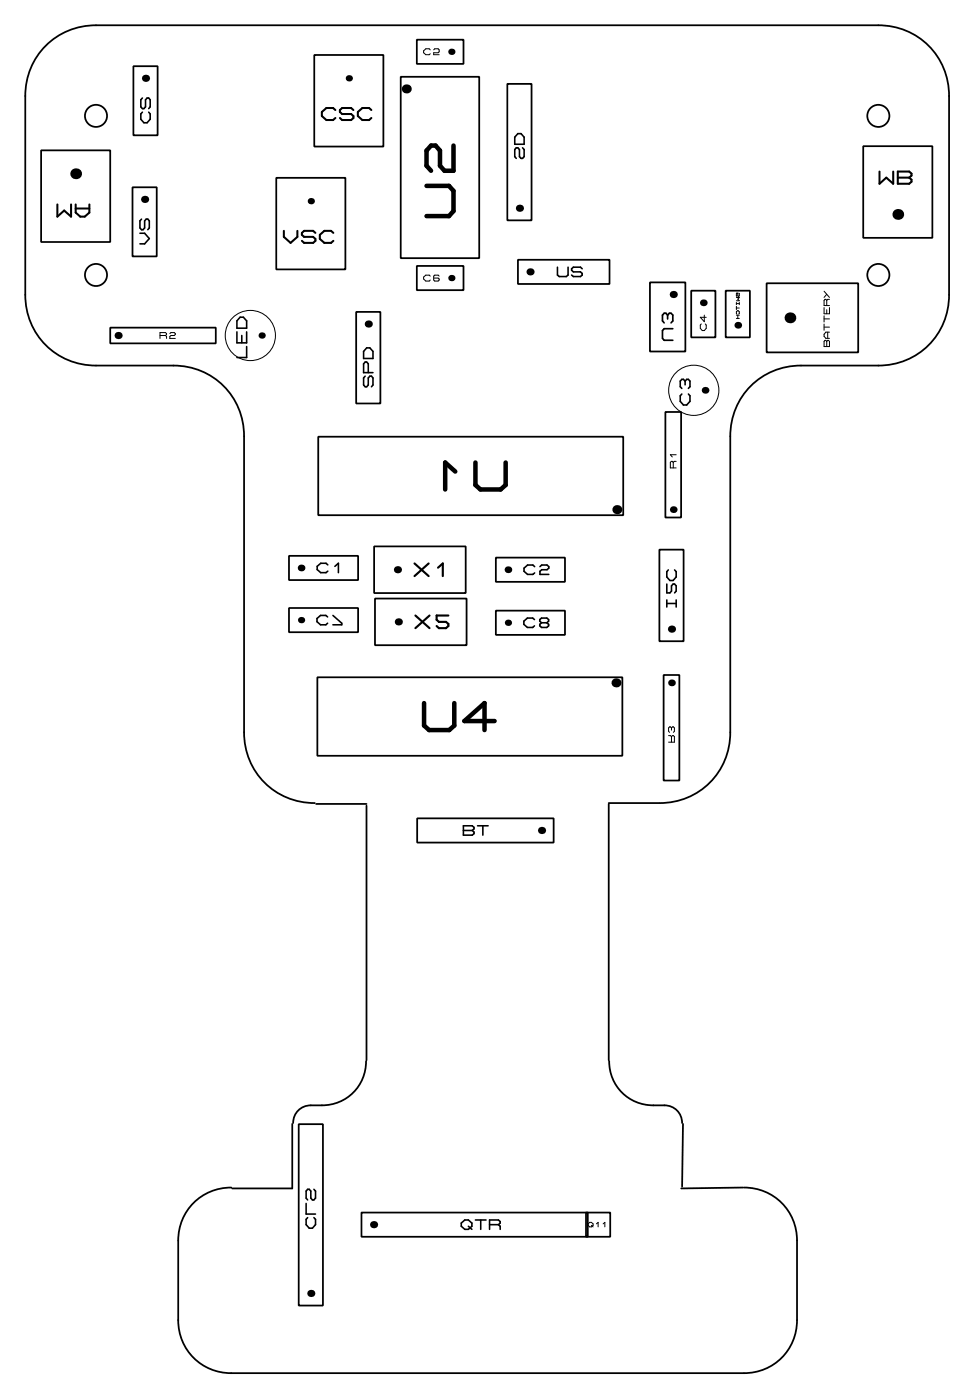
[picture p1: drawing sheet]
<svg xmlns="http://www.w3.org/2000/svg" width="110mm" height="158mm" viewBox="0 0 110 158" stroke-linecap="round" stroke-linejoin="round" font-family="sans-serif">
<g fill="none" stroke="#000" stroke-width=".2">
<path d="M4.6 17h7.9v10.4h-7.9zM15.1 7.5h2.7v7.8h-2.7zM35.5 6.2h7.9v10.4h-7.9zM45.3 8.7h8.9v20.5h-8.9zM47.1 4.5h5.3v2.7h-5.3zM57.4 9.5h2.7v15.4h-2.7zM97.6 16.5h7.9v10.4h-7.9zM12.5 37.1h11.9v1.7h-11.9zM15 21.2h2.7v7.8h-2.7zM31.2 20.1h7.9v10.4h-7.9zM40.3 35.3h2.7v10.3h-2.7zM47.1 30.1h5.3v2.7h-5.3z"/>
<path d="M58.6 29.4h10.3v2.7h-10.3zM73.5 31.9h4v7.9h-4zM78.2 32.9h2.7v5.3h-2.7zM82.1 32.9h2.7v5.3h-2.7zM86.7 32h10.4v7.9h-10.4zM36 49.4h34.5v8.9h-34.5zM75.3 46.6h1.7v11.9h-1.7zM32.7 62.9h7.8v2.7h-7.8zM32.7 68.8h7.8v2.7h-7.8zM35.9 76.6h34.5v8.9h-34.5zM42.3 61.8h10.4v5.3h-10.4zM42.4 67.7h10.4v5.3h-10.4z"/>
<path d="M56.1 63.1h7.8v2.7h-7.8zM56.1 69.1h7.8v2.7h-7.8zM74.6 62.2h2.7v10.3h-2.7zM75.1 76.4h1.7v11.9h-1.7zM35.6 90.9a7.9 7.9 0 0 1-8-8v-33.5a7.9 7.9 0 0 0-8-8h-8.7a7.9 7.9 0 0 1-8-8v-22.5a7.9 7.9 0 0 1 8-8h88.5a7.9 7.9 0 0 1 8 8v22.5a7.9 7.9 0 0 1-8 8h-8.8a7.9 7.9 0 0 0-8 8v33.5a7.9 7.9 0 0 1-8 8M35.8 91h5.7M41.5 91.2v28.8M47.2 92.6h15.4v2.7h-15.4zM68.9 91v29M68.9 90.9h5.7M26.2 134.4a5.9 5.9 0 0 0-6 6v9a5.9 5.9 0 0 0 6 6h58a5.9 5.9 0 0 0 6-6v-9a5.9 5.9 0 0 0-6-6M33.1 127.2v7.3h-6.8"/>
<path d="M33.8 127.2h2.7v20.5h-2.7zM40.9 137.2h25.6v2.7h-25.6zM41.4 120.1a4.9 4.9 0 0 1-5 5h-1.2a1.97 1.97 0 0 0-2 2M66.3 137.2h2.7v2.7h-2.7zM68.9 120.1a4.9 4.9 0 0 0 5 5h1.3a1.97 1.97 0 0 1 2 2M77.3 127.2l-.1 7.1M84.1 134.4l-7 .1"/>
<circle cx="10.9" cy="13.1" r="1.25"/>
<circle cx="99.4" cy="13.1" r="1.25"/>
<circle cx="10.9" cy="31.1" r="1.25"/>
<circle cx="99.4" cy="31.1" r="1.25"/>
</g>
<g fill="#000">
<circle cx="8.6" cy="19.7" r=".61"/>
<circle cx="16.5" cy="8.9" r=".4"/>
<circle cx="39.5" cy="8.9" r=".35"/>
<circle cx="46" cy="10.1" r=".51"/>
<circle cx="51.1" cy="5.9" r=".35"/>
<circle cx="13.4" cy="38" r=".4"/>
<circle cx="16.4" cy="22.6" r=".4"/>
<circle cx="29.6" cy="38" r=".35"/>
<circle cx="35.2" cy="22.8" r=".35"/>
<circle cx="41.7" cy="36.7" r=".4"/>
<circle cx="51.1" cy="31.5" r=".35"/>
<circle cx="58.8" cy="23.6" r=".4"/>
<circle cx="60" cy="30.8" r=".4"/>
<circle cx="76.2" cy="33.3" r=".4"/>
<circle cx="79.6" cy="34.3" r=".38"/>
<circle cx="83.5" cy="36.8" r=".38"/>
<circle cx="89.4" cy="36" r=".61"/>
<circle cx="101.6" cy="24.3" r=".61"/>
<circle cx="69.8" cy="57.7" r=".51"/>
<circle cx="76.2" cy="57.7" r=".38"/>
<circle cx="79.8" cy="44.2" r=".38"/>
<circle cx="34.1" cy="64.3" r=".38"/>
<circle cx="34.1" cy="70.2" r=".35"/>
<circle cx="45" cy="64.5" r=".4"/>
<circle cx="45.1" cy="70.4" r=".4"/>
<circle cx="57.5" cy="70.5" r=".35"/>
<circle cx="57.5" cy="64.5" r=".38"/>
<circle cx="69.7" cy="77.3" r=".51"/>
<circle cx="76" cy="77.3" r=".38"/>
<circle cx="76" cy="71.2" r=".4"/>
<circle cx="61.3" cy="94" r=".4"/>
<circle cx="42.3" cy="138.6" r=".4"/>
<circle cx="35.2" cy="146.3" r=".4"/>
</g>
<g fill="none" stroke="#000" stroke-width=".11">
<path d="M48.7 5.6l-.2-.1h-.3l-.3 .2v.3l.3 .2h.3l.2-.1M49.1 5.6l.1-.1h.4l.1 .1v.3l-.1 .1h-.5v.2h.6M18.1 38h.6M18.7 38l.1-.2-.1-.2h-.6v.7M18.7 38l.1 .1v.2M19.2 37.7l.1-.1h.4l.1 .2-.1 .2h-.4l-.1 .1v.2h.6M48.7 31.2l-.2-.1h-.3l-.3 .2v.3l.3 .2h.3l.2-.1M49.7 31.2l-.1-.1h-.4l-.1 .1v.5l.1 .1h.4l.1-.1-.1-.2h-.5M79.3 36.6l-.1 .2v.3l.2 .3h.3l.2-.3v-.3l-.1-.2M79.7 35.6v.8l-.5-.5h.7M83.3 34.2v.3M83.3 34.7v.3"/>
<path d="M83.3 33.7h.3l-.1 .1 .1 .2h-.3M83.3 34.3h.3M83.3 34.8h.3M83.3 35.7h.3M83.3 36h.3M83.3 35.5v-.2l.1-.1 .2 .1v.2M83.5 35.7v.3M83.6 33.2v.3h-.1v-.3h-.2v.3M83.6 34.2v.3M93.2 34.8v.7h.6v-.7M93.2 35.7v.7M93.2 36.7v.7"/>
<path d="M93.2 37h.6M93.2 36.1h.6M93.2 32.9l.6 .7M93.3 38.5l.2 .1 .2-.1 .1 .1v.6h-.6v-.6zM93.5 34l-.1-.1-.2 .1v.6h.6M93.5 34v.6M93.5 35v.5M93.5 38.6v.6M93.5 33.3l-.3 .3M93.6 37.6v.7M93.8 37.6h-.4l-.2 .2v.2l.2 .3h.4M93.8 33.9h-.2l-.1 .1"/>
<path d="M76.2 52.3l-.2-.1-.2 .1v.6h.7M76.2 52.3v.6M76.5 52.2h-.2l-.1 .1M76.5 51.4h-.7l.2 .3M75.6 83.2h.2l.2 .1M76 83.3l.1-.1 .2 .1v.7h-.7M76 82.4l.1-.2 .2 .2v.3l-.1 .2M76 82.4v.2M76 83.3v.7M76 82.4l-.2-.2-.2 .2v.3l.1 .2M66.5 138.5l.2-.2h.2l.2 .2v.1l-.2 .2h-.2l-.2-.2zM66.9 138.6l.2 .2"/>
<path d="M67.5 138.5l.2-.2v.5M68.2 138.5l.2-.2v.5"/>
<circle cx="28.3" cy="38" r="2.84"/>
<circle cx="78.5" cy="44.2" r="2.84"/>
</g>
<path d="M37.9 12.4l-.2-.2h-.8l-.5 .5v.4l.5 .5h.8l.2-.3M40 12.4l-.3-.2h-1l-.3 .2v.3l.3 .2h1l.3 .2v.2l-.3 .3h-1l-.3-.3M42 12.4l-.3-.2h-.7l-.5 .5v.4l.5 .5h.7l.3-.3M99.5 19.4v1.4l.8-.7 .7 .7v-1.4M101.6 19.4h1.2l.3 .2v.3l-.3 .2 .3 .2v.3l-.3 .2h-1.2zM6.5 23.1v1.4l.8-.7 .7 .7v-1.4M8.6 23.1v.9l.5 .5h.5l.5-.5v-.9M8.6 23.6h1.5M32.1 26.1v.7l.8 .7 .7-.7v-.7M35.7 26.3l-.3-.2h-1l-.3 .2v.3l.3 .2h1l.3 .2v.2l-.3 .3h-1l-.3-.3M37.7 26.3l-.3-.2h-.7l-.5 .5v.4l.5 .5h.7l.3-.3M101.6 20.1h1.2" fill="none" stroke="#000" stroke-width=".23"/>
<g fill="none" stroke="#000" stroke-width=".18">
<path d="M16.1 12.7l-.2 .2v.6l.4 .4h.3l.4-.4v-.6l-.2-.2M16.1 11.1l-.2 .2v.8l.2 .2h.2l.2-.2v-.8l.1-.2h.2l.2 .2v.8l-.2 .2M58.6 15.1h.3l.4 .4v.8h-1.1v-.8zM59.1 16.7l.2 .2v.8l-.2 .2h-.2l-.1-.2v-.8l-.2-.2h-.2l-.2 .2v.8l.2 .2M15.8 26.4h.6l.5 .6-.5 .6h-.6M16 24.8l-.2 .2v.8l.2 .2h.2l.2-.2v-.8l.1-.2h.2l.2 .2v.8l-.2 .2M26.8 37.5v1.3h1.1v-1.3M27.2 35.9h.3l.4 .4v.8h-1.1v-.8zM27.3 38v.8M27.9 39.2v1.2h-1.1M41.5 39.4h.3l.4 .4v.8h-1.1v-.8zM63.1 30.2v.9l.2 .2h.8l.2-.2v-.9"/>
<path d="M65.9 30.4l-.2-.2h-.8l-.2 .2v.2l.2 .2h.8l.2 .1v.2l-.2 .2h-.8l-.2-.2M41.3 42.6l-.2 .2v.8l.2 .2h.2l.2-.2v-.8l.1-.2h.2l.2 .2v.8l-.2 .2M41.7 42.2v-1l-.2-.2h-.2l-.2 .2v1h1.1M77.1 44.6l-.2 .2v.6l.4 .4h.4l.3-.4v-.6l-.1-.2M77.5 43.1l.2-.2h.2l.1 .2v.6l-.1 .2M77.5 43.1l-.2-.2h-.2l-.2 .2v.6l.2 .2M77.5 43.1v.4M37.1 69.8l-.2-.2h-.6l-.4 .4v.3l.4 .4h.6l.2-.2M37.1 63.9l-.2-.2h-.6l-.4 .4v.3l.4 .4h.6l.2-.2M37.7 69.6l1 .9v.2h-1M37.9 64.1l.4-.4v1.1M60.5 70.1l-.2-.2h-.6l-.4 .4v.3l.4 .4h.6l.2-.2"/>
<path d="M60.5 64.1l-.2-.2h-.6l-.4 .4v.3l.4 .4h.6l.2-.2M61.1 64.1l.2-.2h.6l.2 .2v.2l-.2 .2h-.6l-.2 .1v.4h1M61.3 70.5l-.2-.2v-.2l.2-.2h.6l.2 .2v.2l-.2 .2M61.3 70.5l-.2 .1v.2l.2 .2h.6l.2-.2v-.2l-.2-.1M61.3 70.5h.6M75.4 66.1v1h.4l.2-.2v-.6l.1-.2h.2l.2 .2v.6l-.2 .2M75.4 68.3h1.1M75.4 67.9v.8M75.6 64.5l-.2 .2v.6l.4 .4h.3l.4-.4v-.6l-.2-.2M76.5 67.9v.8M52.4 93.4h1l.2 .2v.2l-.2 .2 .2 .1v.2l-.2 .2h-1zM52.4 94h1"/>
<path d="M54 93.4h1.2M54.6 93.4v1.1M34.6 136.2v1.2h1.1M34.8 137.8l-.2 .2v.6l.4 .4h.3l.4-.4v-.6l-.2-.2M35.5 134.6l.2 .2v.8l-.2 .2h-.2l-.1-.2v-.8l-.2-.2h-.2l-.2 .2v.8l.2 .2M52.2 138.4l.4-.4h.4l.4 .4v.3l-.4 .4h-.4l-.4-.4zM53 138.7l.4 .4M53.8 138h1.2M54.4 138v1.1M55.4 138.6h1M56.4 138.6l.2-.2v-.2l-.2-.2h-1v1.1M56.4 138.6l.2 .1v.4"/>
</g>
<path d="M75.5 35.6l-.2-.2h-.2l-.2 .2v.7l.2 .2M75.5 35.6l.2-.2h.2l.2 .2v.7l-.2 .2M75.5 35.6v.5M76.1 37.2h-1l-.2 .2v.9l.2 .2h1" fill="none" stroke="#000" stroke-width=".19"/>
<path d="M51.3 16.5v2.8h-1l-.5-.6v-1.7l-.5-.5h-.5l-.6 .5v1.7l.6 .6M48.2 21h2.6l.5 .6v2.3l-.5 .5h-2.6M51.5 53.3l-1.1-1v3.1M53.8 52.3v2.6l.5 .5h2.3l.6-.5v-2.6M48 79.5v2.6l.5 .5h2.3l.6-.5v-2.6M55.9 81.6h-3.4l2.3-2.1v3.1" fill="none" stroke="#000" stroke-width=".51"/>
<path d="M46.9 63.7l1.6 1.5M47 69.6l1.6 1.5M48.5 63.7l-1.6 1.5M48.6 69.6l-1.6 1.5M49.5 64.2l.6-.5v1.5M50.7 69.6h-1.3v.5l.2 .3h.8l.3 .2v.2l-.3 .3h-.8l-.2-.3" fill="none" stroke="#000" stroke-width=".24"/>
</svg>
